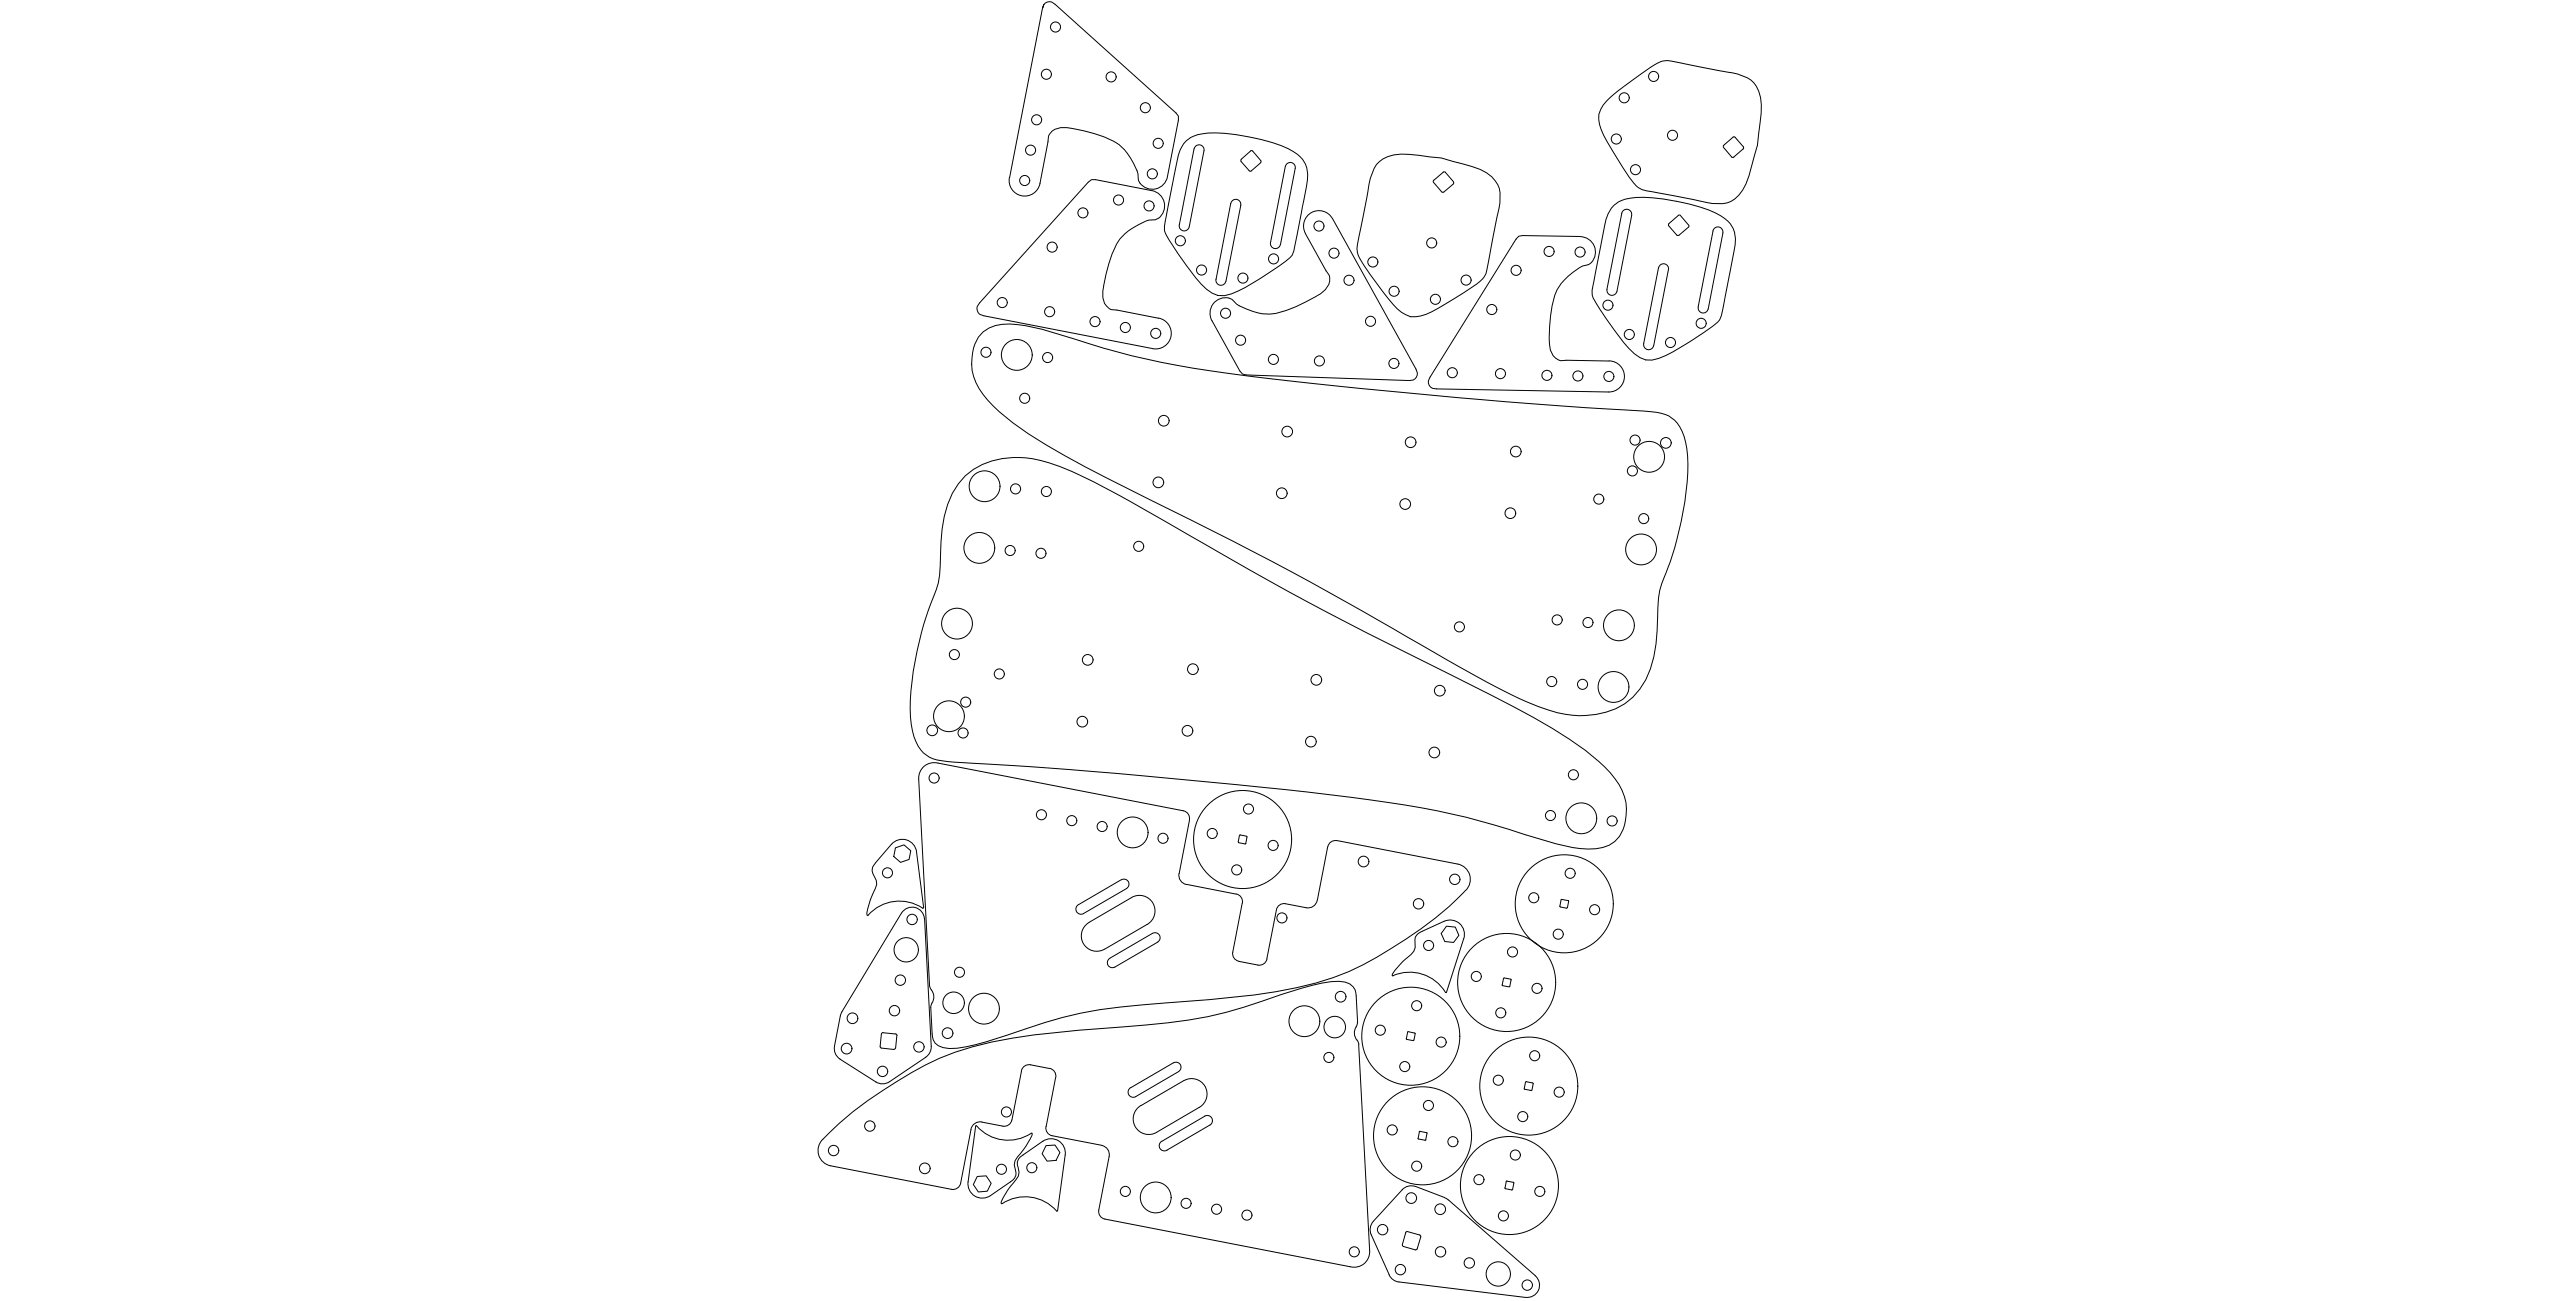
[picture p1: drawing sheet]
<svg xmlns="http://www.w3.org/2000/svg" width="1056mm" height="533mm" viewBox="0 0 1056 533" stroke-linecap="round" stroke-linejoin="round" font-family="sans-serif">
<!-- layer: 0 -->
<path d="M329.4 0v532h397.4v-532v532h-397.4z" fill="none" stroke="#fff" stroke-width=".41"/>
<g fill="none" stroke="#000" stroke-width=".41">
<path d="M427.4 3.5l-13.4 69.3M428 1.9l-.6 1.6 .6-1.6a2.79 2.79 0 0 1 3.2-1.1l1.4 1 49.6 44.6 1 1.2v1.7l-4.5 23.2a6.3 6.3 0 0 1-4.8 4.9 6.3 6.3 0 0 1-6.5-2.3M486.4 57.7a16.2 16.2 0 0 1 12.1-3.2 90.3 90.3 0 0 1 29.6 6.4 12.3 12.3 0 0 1 8.1 10.6 89.3 89.3 0 0 1-2.6 15.7l-2.7 13.8a8.8 8.8 0 0 1-4.8 6.9l-7.5 5.1a53.3 53.3 0 0 1-16.6 8.2 11.3 11.3 0 0 1-9.6-4.8 141.5 141.5 0 0 1-14.1-19.9 6.4 6.4 0 0 1-.5-5.8l4.8-24.5a14.3 14.3 0 0 1 3.8-8.5zM658.8 41.3a143.6 143.6 0 0 1 22-16 15.8 15.8 0 0 1 8.2 .5l18 3.5a21.1 21.1 0 0 1 12.1 4.7 16 16 0 0 1 3 12.4l-1.5 13.1-1.3 4.6a47.2 47.2 0 0 1-4.8 13.9 11.1 11.1 0 0 1-12.4 5.4l-25-4.9a9.4 9.4 0 0 1-8.1-4.6l-8.2-12.6a31 31 0 0 1-5.3-12.3 10.2 10.2 0 0 1 3.3-7.7zM706.8 59.6l4.2-3.5 3.9 4.6-4.5 3.9-3.7-4.2zM413.9 72.8a6.4 6.4 0 0 0 5 7.5 6.4 6.4 0 0 0 7.5-5.1l3.3-17.1a5.2 5.2 0 0 1 5.2-5.8 53.1 53.1 0 0 1 24 7 27.1 27.1 0 0 1 7.7 11.9l.2 2.7 .6 1.2M472.3 78.2l-23.1-4.5h-1.7l-1.3 1-44.6 49.5a3 3 0 0 0-.9 3.2 3 3 0 0 0 2.7 2.1l69.3 13.4M472.4 78.2a6.4 6.4 0 0 1 5 4.8 6.4 6.4 0 0 1-2.4 6.5M489.6 61l-6 31.2M489.6 61a2.05 2.05 0 0 1 2.4-1.6 2.05 2.05 0 0 1 1.6 2.4l-6 31.2a2.06 2.06 0 0 1-2.4 1.6 2.06 2.06 0 0 1-1.7-2.4M508.8 66.2l3.4 3.8M512.2 70l.9 .1"/>
<path d="M513.7 62l3.3 3.8M513.7 62l-1-.1-3.7 3.4-.1 .8M516.9 66.7l-3.8 3.3M516.9 65.9v.8M527 68.3l-6.1 31.2a2.06 2.06 0 0 0 1.7 2.4 2.06 2.06 0 0 0 2.4-1.7M527 68.3a2.06 2.06 0 0 1 2.4-1.7 2.06 2.06 0 0 1 1.7 2.5l-6.1 31.2M565.5 66.3a15.3 15.3 0 0 1 12.5-3l13 1.5 4.7 1.4a50.1 50.1 0 0 1 13.8 4.7 11.3 11.3 0 0 1 5.5 12.3l-4.9 25.1a10.3 10.3 0 0 1-6.2 9.2l-11.1 7a31 31 0 0 1-12.3 5.4h-2.1a15 15 0 0 1-7.3-5.2 126 126 0 0 1-14.2-20.1 16 16 0 0 1 .4-8.3l3.6-17.9a26.9 26.9 0 0 1 3.5-11zM587.8 74.8l.1-.9 4.1-3.4 .7 .2 3.2 3.8 .2 .5-4.1 3.7h-.9M587.8 74.8l3.3 3.9M474.9 89.5l-1.1 .6a10 10 0 0 0-6.9 2 20 20 0 0 0-10.9 12 59.6 59.6 0 0 0-3.8 17.9 5.1 5.1 0 0 0 5.8 5.1l17.1 3.4M504.6 83.4l-6 31.2M504.7 83.4a2.06 2.06 0 0 1 2.4-1.6 2.06 2.06 0 0 1 1.6 2.4l-6 31.1"/>
<path d="M648 97l-23.7-.4-1.6 .2-1.1 1.2-35.2 56.6a2.93 2.93 0 0 0-.4 3.3 2.93 2.93 0 0 0 3 1.5l70.6 1.3M648 97a6.3 6.3 0 0 1 5.7 3.9 6.3 6.3 0 0 1-1.2 6.8M661.8 84.1a16.2 16.2 0 0 1 12.1-3.2 89.6 89.6 0 0 1 29.5 6.4 12.2 12.2 0 0 1 8.2 10.6l-.6 5-4.3 22.4a11.9 11.9 0 0 1-2.4 6.8l-.7 .6a134.9 134.9 0 0 1-20.5 13l-3 1.2a8.9 8.9 0 0 1-10-1.9 120.3 120.3 0 0 1-14.1-18.3l-1.8-2.7a7.2 7.2 0 0 1-1-6.9l3.1-15.9a75.2 75.2 0 0 1 3-13.4l1.4-2.4zM669 88.2a2.05 2.05 0 0 0-1.6-2.4 2.05 2.05 0 0 0-2.4 1.6l-6.1 31.2a2.06 2.06 0 0 0 1.6 2.5 2.06 2.06 0 0 0 2.5-1.7l6-31.1M688.1 88.3l.8-.1 3.6 4.5-4.6 3.9-3.8-4.5 4-3.8M706.4 95.5a2.06 2.06 0 0 0-1.6-2.4 2.06 2.06 0 0 0-2.5 1.6l-6 31.2a2.08 2.08 0 0 0 1.6 2.4 2.08 2.08 0 0 0 2.5-1.6M706.4 95.5l-6 31.2M498.6 114.5a2.06 2.06 0 0 0 1.6 2.4 2.06 2.06 0 0 0 2.4-1.6M652.5 107.7l-1.1 .8a10.8 10.8 0 0 0-6.4 3.1 19.7 19.7 0 0 0-8.6 13.7 60.4 60.4 0 0 0-.7 18.3 5.2 5.2 0 0 0 6.6 4.1l17.5 .3M403.2 136a17.2 17.2 0 0 1 14.1-2.9l10 1.9 13.1 3.9a343.8 343.8 0 0 0 71.4 15.3l45.9 5.1 40.4 3.8 51.8 4a346.2 346.2 0 0 1 31.1 2.3 12.5 12.5 0 0 1 9.5 9.5 48.6 48.6 0 0 1 1.3 18.8 137 137 0 0 1-10.4 41.6 41.6 41.6 0 0 0-1.8 14.3 59.7 59.7 0 0 1-4.8 25.1 26.2 26.2 0 0 1-20.4 14.2 42.9 42.9 0 0 1-23.7-3.2 320.6 320.6 0 0 1-42.8-22.3l-10.9-6.2a1485.7 1485.7 0 0 0-106.5-56.8 492.5 492.5 0 0 1-48.7-26.5 73.3 73.3 0 0 1-18.7-16.2 20.7 20.7 0 0 1-1.9-23.5zM475.1 130.4a6.4 6.4 0 0 1 5 7.5 6.4 6.4 0 0 1-7.4 5M498 124a5.7 5.7 0 0 1 9 .7 23.2 23.2 0 0 0 24.2 1.1 46.1 46.1 0 0 0 12.2-7.1 5.2 5.2 0 0 0 .3-7.7l-8.4-15.3a6.3 6.3 0 0 1 2.4-8.6 6.3 6.3 0 0 1 8.7 2.5l34.2 61.7a2.97 2.97 0 0 1 .1 3.4 2.97 2.97 0 0 1-3 1.3l-66.7-2.3-1.5-.3-1.1-1.3-11.5-20.6a6.4 6.4 0 0 1 1.1-7.5z"/>
<path d="M659.8 148a6.4 6.4 0 0 1 6.3 6.4 6.4 6.4 0 0 1-6.5 6.3M678 141.7a2.06 2.06 0 0 1-2.4 1.6 2.06 2.06 0 0 1-1.6-2.4l6-31.1a2.08 2.08 0 0 1 2.5-1.6 2.08 2.08 0 0 1 1.6 2.4l-6 31.1M395.8 195.1a33.8 33.8 0 0 1 30.9-6.3 151 151 0 0 1 32.4 14.4l29.2 16.6a1485.7 1485.7 0 0 0 106.4 56.8 492.5 492.5 0 0 1 48.8 26.5 73.3 73.3 0 0 1 18.7 16.2 20.7 20.7 0 0 1 1.9 23.5 12.6 12.6 0 0 1-9.8 5.2 45 45 0 0 1-16.3-2.1l-13.1-3.8a314.2 314.2 0 0 0-63.4-14.2l-25.3-3.2-28.6-2.9-50.3-4.7-41.9-3.2a346.2 346.2 0 0 1-31.2-2.3 13.8 13.8 0 0 1-10.1-11.9 66.3 66.3 0 0 1 .4-24.6 140 140 0 0 1 9.4-33.4 40.9 40.9 0 0 0 1.7-14.3 59.6 59.6 0 0 1 4.9-25.1l2.4-3.9zM367.2 347.6l3.4-1.2 2.8 2.4-.7 3.6-3.4 1.2-2.8-2.4zM483.4 358.1a3.8 3.8 0 0 0 3.1 4.5M483.5 358.1l4.2-22a3.1 3.1 0 0 0-2.5-3.7l-100.6-19.5a6.3 6.3 0 0 0-7.9 6.4l4.4 84.6 .8 1.9M507.9 345.5l2.6 .5M507.9 345.4l-.2-.2 .5-2.6 .3-.3 2.8 .7-.5 2.8M510.9 345.8l-.4 .2M378.3 372.4a17.1 17.1 0 0 0-22.4 2.8M378.6 372.1l-.3 .2M378.7 372.1l-2.9-22.9a5.9 5.9 0 0 0-4.1-4.8 5.9 5.9 0 0 0-6.2 1.7l-6.5 7.6a4 4 0 0 0-.6 5.5l.9 1.7 .2 1.7-2.4 5.6a15.2 15.2 0 0 0-1.5 7.1h.4"/>
<path d="M459.7 360.7l-17.5 10.2a2.13 2.13 0 0 0-.8 2.9 2.13 2.13 0 0 0 2.9 .8M459.8 360.7a2.06 2.06 0 0 1 2.8 .8 2.06 2.06 0 0 1-.7 2.8l-17.6 10.2M464 368a6.4 6.4 0 0 1 8.7 2.3 6.4 6.4 0 0 1-2.3 8.7l-17.5 10.2M464 368l-17.5 10.2a6.3 6.3 0 0 0-2.3 8.7 6.3 6.3 0 0 0 8.7 2.3M486.5 362.6l20.4 3.9a3.2 3.2 0 0 1 2.5 3.8M509.3 370.3l-3.8 20.1a3.2 3.2 0 0 0 2.4 3.7l7.8 1.6a3.2 3.2 0 0 0 3.8-2.6M540.1 369.2a3.8 3.8 0 0 1-4.5 3l-8.6-1.7a3.1 3.1 0 0 0-3.6 2.5l-4 20.1M593.1 379.7l3.6 .4 1.5 3.4-2.2 2.9-3.6-.4-1.5-3.3zM600.9 365.1a130.2 130.2 0 0 1-30.6 23.8 104.9 104.9 0 0 1-38.6 16l-8.5 1.7a670.9 670.9 0 0 1-54.8 5.4 169.3 169.3 0 0 0-47.6 9.8 148.9 148.9 0 0 1-28.4 8 10.3 10.3 0 0 1-9-2.1l-.7-1.4-.5-2.4-.6-10.8 .6-1.9M600.9 365.1a6.4 6.4 0 0 0-3.2-10.8l-49.6-9.7a3.2 3.2 0 0 0-3.7 2.6l-4.3 21.9M639.6 371.5l.2 .3M639.8 371.9l2.6 .5"/>
<path d="M642.6 372.1l-.2 .2M643 369.2l.2 .3-.5 2.6M643 369.3l-2.8-.5-.6 2.7M454.6 393.2l18-10.5a2.06 2.06 0 0 1 2.8 .7 2.06 2.06 0 0 1-.7 2.8l-17.6 10.3a2.06 2.06 0 0 1-2.6-.5 2.06 2.06 0 0 1 .1-2.8zM570.8 400l.4 .1M600.1 384.9l-7.2 22.1a17.4 17.4 0 0 0-21.7-7M600.2 384.9a5.9 5.9 0 0 0-1.7-6.2 5.9 5.9 0 0 0-6.4-1l-9 4.1a4 4 0 0 0-2.9 4.7 5.8 5.8 0 0 1-3.2 6.2l-1.8 1.5-3.2 3.6-1.1 2.1M344.6 416.5l-2.4 12.5a5 5 0 0 0 2.2 5.2M345.2 414.8l24.5-40.4a5 5 0 0 1 5.5-2.3 5 5 0 0 1 3.8 4.6l2.8 52.3-.1 1.4-.6 1.4-1.5 1.6M345.2 414.9l-.6 1.6M381.9 405.9a4.4 4.4 0 0 1 .2 5.3M556.6 419.1l-.6 1.9"/>
<path d="M556.6 419.1l-.5-10.8a5.4 5.4 0 0 0-4.5-5.6 30.3 30.3 0 0 0-13.4 1.2l-12.6 3.8a184.1 184.1 0 0 1-55.8 12.5 665.6 665.6 0 0 0-54.7 5.4 112.8 112.8 0 0 0-47.2 17.7 127.1 127.1 0 0 0-31.5 25 6.4 6.4 0 0 0 4.2 9.7l49.5 9.6a3.2 3.2 0 0 0 3.8-2.5l4.2-22.1a3.7 3.7 0 0 1 4.5-3M615.9 403.8l.2 .3 2.6 .5M616.7 401l-.8 2.8M616.8 400.9l2.6 .5M619.4 401.5l.2 .3M619.6 401.8l-.8 2.8M344.4 434.2l14.8 9.4M360.9 429l.5 .7 5.1 .6M362.1 423.4l5.1 .5M362.1 423.4l-.7 .6-.5 5M367.2 423.9l.6 .7M367.7 424.6l-.5 5.1-.7 .5"/>
<path d="M379.6 433.5l-14.9 10M418.8 439.1l-3.9 20.1M430.3 438.1l-7.8-1.5a3.2 3.2 0 0 0-3.7 2.5M430.3 438a3.2 3.2 0 0 1 2.6 3.8M556.1 421a4.8 4.8 0 0 0 .7 6.1l.3 .8 4.5 85a6.3 6.3 0 0 1-7.9 6.5l-100.7-19.6a3.1 3.1 0 0 1-2.5-3.7M580 423.5l-2.7-.5-.7 2.8 .2 .3 2.6 .6 .3-.3M580 423.5l.3 .3M580.3 423.8l-.5 2.6M364.7 443.5a5.1 5.1 0 0 1-5.6 .1M414.9 459.2a3.1 3.1 0 0 1-3.7 2.5l-8.6-1.6M432.8 441.8l-3.9 20.1M463.6 445.9a2.11 2.11 0 0 0-.8 2.9 2.11 2.11 0 0 0 2.9 .8l17.5-10.3a2.06 2.06 0 0 0 .8-2.8 2.06 2.06 0 0 0-2.9-.7l-17.5 10.2"/>
<path d="M485.4 443l-17.6 10.2a6.4 6.4 0 0 0-2.3 8.8 6.4 6.4 0 0 0 8.7 2.2l17.6-10.2a6.3 6.3 0 0 0 2.3-8.6 6.3 6.3 0 0 0-8.7-2.3M493.9 457.6a2.13 2.13 0 0 1 3 .8 2.13 2.13 0 0 1-.8 2.9M494 457.6l-17.6 10.3a2.13 2.13 0 0 0-.8 2.9 2.13 2.13 0 0 0 2.9 .8M628.4 444l-2.9-.4-.5 2.7 .1 .3 3 .3M628.4 444l.2 .3M628.6 444.3l-.5 2.6M422.8 464.6l.4 .4-.1 .6-3.8 6.2a11 11 0 0 0-3.4 5.8 6.2 6.2 0 0 1 .1 5.4l-1.7 1.6-8.2 5.6a5.9 5.9 0 0 1-6.4 .2 5.9 5.9 0 0 1-2.8-5.8l3.3-23.1a17.4 17.4 0 0 0 22.6 3.1M428.9 461.9a3.2 3.2 0 0 0 2.5 3.8l20.4 3.9M428.9 469.7l3.7-.2 2 3-1.6 3.2-3.7 .4-2-3.1zM451.8 469.7a3.8 3.8 0 0 1 3 4.4l-4.3 22M496.1 461.3l-17.6 10.3M582 464.1l-.5 2.6"/>
<path d="M582.3 463.8l-.4 .2M582.3 463.9l2.8 .6-.5 3-3.1-.5-.1-.3M400.7 482.3l3.7-.2 2 3-1.6 3.3-3.7 .3-2-3.1zM410.9 493.5l-.4-.4 .8-2 2.5-4.1 2.8-3.3a5.4 5.4 0 0 0 .5-6.2 3.9 3.9 0 0 1 2.4-4l8.1-5.6a5.9 5.9 0 0 1 6.4-.2 5.9 5.9 0 0 1 2.8 5.8l-3.3 23.1a17.5 17.5 0 0 0-22.6-3.1M592.3 491.1l1.5 .9 35.7 31M592.3 491l-11.8-4.5a5 5 0 0 0-5.6 1.3l-11.8 12.9a5.1 5.1 0 0 0-.9 5.5M617.3 487.4l2.6 .5 .3-.3M617.5 484.4l.4-.2 2.6 .6M617.6 484.4l-.6 2.6 .3 .4M620.5 484.7l.2 .3-.5 2.7M562.2 506.2l7.4 16.4M575 510.3l.4 .7"/>
<path d="M577.2 505l4.9 1.3M577.2 504.9l-.8 .5-1.4 4.9M582.1 506.3l.4 .8-1.7 5.3-5.4-1.4M569.5 522.6a5.1 5.1 0 0 0 4.1 3M573.6 525.6l51.9 6.3M629.5 523.1a5 5 0 0 1 1.3 5.8 5 5 0 0 1-5.2 3"/>
<circle cx="432.8" cy="11.1" r="2.06"/>
<circle cx="429" cy="30.4" r="2.06"/>
<circle cx="455.6" cy="31.5" r="2.06"/>
<circle cx="678" cy="31.3" r="2.06"/>
<circle cx="425" cy="49.1" r="2.06"/>
<circle cx="469.6" cy="44.2" r="2.06"/>
<circle cx="474.9" cy="58.8" r="2.06"/>
<circle cx="662.7" cy="57" r="2.06"/>
<circle cx="666" cy="40.1" r="2.06"/>
<circle cx="685.8" cy="55.5" r="2.06"/>
<circle cx="420.1" cy="74" r="2.06"/>
<circle cx="422.6" cy="61.6" r="2.06"/>
<circle cx="472.5" cy="71.3" r="2.06"/>
<circle cx="670.6" cy="69.6" r="2.06"/>
<circle cx="444" cy="87.3" r="2.06"/>
<circle cx="458.6" cy="82" r="2.06"/>
<circle cx="471.1" cy="84.4" r="2.06"/>
<circle cx="484" cy="98.7" r="2.06"/>
<circle cx="540.8" cy="92.7" r="2.06"/>
<circle cx="587" cy="99.6" r="2.06"/>
<circle cx="431.4" cy="101.3" r="2.06"/>
<circle cx="492.7" cy="110.7" r="2.06"/>
<circle cx="509.6" cy="114" r="2.06"/>
<circle cx="522.2" cy="106.1" r="2.06"/>
<circle cx="547" cy="103.8" r="2.06"/>
<circle cx="553.1" cy="114.9" r="2.06"/>
<circle cx="562.9" cy="107.4" r="2.06"/>
<circle cx="571.6" cy="119.4" r="2.06"/>
<circle cx="601.1" cy="114.8" r="2.06"/>
<circle cx="621.6" cy="110.8" r="2.06"/>
<circle cx="635.2" cy="103.1" r="2.06"/>
<circle cx="647.9" cy="103.3" r="2.06"/>
<circle cx="410.9" cy="124" r="2.06"/>
<circle cx="430.4" cy="127.8" r="2.06"/>
<circle cx="449" cy="131.9" r="2.06"/>
<circle cx="461.4" cy="134.3" r="2.06"/>
<circle cx="473.9" cy="136.7" r="2.06"/>
<circle cx="502.5" cy="128.4" r="2.06"/>
<circle cx="508.7" cy="139.5" r="2.06"/>
<circle cx="561.9" cy="131.7" r="2.06"/>
<circle cx="588.5" cy="122.7" r="2.06"/>
<circle cx="611.7" cy="126.9" r="2.06"/>
<circle cx="659.3" cy="125.1" r="2.06"/>
<circle cx="668.1" cy="137.1" r="2.06"/>
<circle cx="697.5" cy="132.6" r="2.06"/>
<circle cx="404.3" cy="144.4" r="2.06"/>
<circle cx="416.9" cy="145.5" r="6.3"/>
<circle cx="429.5" cy="146.6" r="2.06"/>
<circle cx="522.1" cy="147.4" r="2.06"/>
<circle cx="541" cy="148" r="2.06"/>
<circle cx="571.5" cy="149" r="2.06"/>
<circle cx="595.5" cy="152.8" r="2.06"/>
<circle cx="615.2" cy="153.2" r="2.06"/>
<circle cx="634.3" cy="153.9" r="2.06"/>
<circle cx="647" cy="154.1" r="2.06"/>
<circle cx="659.7" cy="154.3" r="2.06"/>
<circle cx="684.9" cy="140.4" r="2.06"/>
<circle cx="420.1" cy="163.3" r="2.06"/>
<circle cx="477.2" cy="172.5" r="2.19"/>
<circle cx="527.8" cy="176.9" r="2.19"/>
<circle cx="403.7" cy="199.4" r="6.3"/>
<circle cx="474.9" cy="197.8" r="2.19"/>
<circle cx="578.4" cy="181.3" r="2.19"/>
<circle cx="621.5" cy="185.1" r="2.19"/>
<circle cx="669.3" cy="193.1" r="2.06"/>
<circle cx="670.4" cy="180.4" r="2.06"/>
<circle cx="676.2" cy="187.3" r="6.3"/>
<circle cx="683" cy="181.6" r="2.19"/>
<circle cx="416.4" cy="200.4" r="2.06"/>
<circle cx="429" cy="201.5" r="2.06"/>
<circle cx="525.6" cy="202.2" r="2.19"/>
<circle cx="576.2" cy="206.7" r="2.19"/>
<circle cx="619.3" cy="210.4" r="2.19"/>
<circle cx="655.5" cy="204.6" r="2.06"/>
<circle cx="674" cy="212.6" r="2.06"/>
<circle cx="401.5" cy="224.6" r="6.3"/>
<circle cx="414.2" cy="225.7" r="2.06"/>
<circle cx="426.8" cy="226.9" r="2.06"/>
<circle cx="466.9" cy="224" r="2.06"/>
<circle cx="672.9" cy="225.3" r="6.3"/>
<circle cx="392.4" cy="255.7" r="6.3"/>
<circle cx="598.4" cy="257" r="2.06"/>
<circle cx="638.5" cy="254.2" r="2.06"/>
<circle cx="651.1" cy="255.2" r="2.06"/>
<circle cx="663.8" cy="256.4" r="6.3"/>
<circle cx="391.3" cy="268.4" r="2.06"/>
<circle cx="409.7" cy="276.3" r="2.06"/>
<circle cx="446" cy="270.5" r="2.19"/>
<circle cx="489.1" cy="274.4" r="2.19"/>
<circle cx="539.7" cy="278.7" r="2.19"/>
<circle cx="636.2" cy="279.4" r="2.06"/>
<circle cx="382.2" cy="299.4" r="2.19"/>
<circle cx="389.1" cy="293.7" r="6.3"/>
<circle cx="396" cy="287.9" r="2.06"/>
<circle cx="443.8" cy="295.9" r="2.19"/>
<circle cx="486.9" cy="299.6" r="2.19"/>
<circle cx="590.3" cy="283.2" r="2.19"/>
<circle cx="648.9" cy="280.6" r="2.06"/>
<circle cx="661.6" cy="281.7" r="6.3"/>
<circle cx="383" cy="319" r="2.06"/>
<circle cx="394.9" cy="300.5" r="2.06"/>
<circle cx="537.5" cy="304.1" r="2.19"/>
<circle cx="588.1" cy="308.5" r="2.19"/>
<circle cx="645.1" cy="317.7" r="2.06"/>
<circle cx="427" cy="334" r="2.06"/>
<circle cx="439.5" cy="336.5" r="2.06"/>
<circle cx="451.9" cy="338.9" r="2.06"/>
<circle cx="511.9" cy="331.7" r="2.06"/>
<circle cx="635.7" cy="334.4" r="2.06"/>
<circle cx="648.4" cy="335.5" r="6.3"/>
<circle cx="661" cy="336.6" r="2.06"/>
<circle cx="363.9" cy="357.9" r="2.06"/>
<circle cx="464.4" cy="341.3" r="6.3"/>
<circle cx="476.9" cy="343.7" r="2.06"/>
<circle cx="497" cy="341.7" r="2.06"/>
<circle cx="507.1" cy="356.6" r="2.06"/>
<circle cx="509.5" cy="344.2" r="20.1"/>
<circle cx="522" cy="346.6" r="2.06"/>
<circle cx="559.1" cy="353.2" r="2.19"/>
<circle cx="643.8" cy="358" r="2.06"/>
<circle cx="374" cy="377" r="2.13"/>
<circle cx="525.6" cy="376.3" r="2.06"/>
<circle cx="581.6" cy="370.6" r="2.13"/>
<circle cx="596.5" cy="360.5" r="2.13"/>
<circle cx="628.9" cy="368.1" r="2.06"/>
<circle cx="641.4" cy="370.6" r="20.1"/>
<circle cx="653.8" cy="373" r="2.06"/>
<circle cx="371.6" cy="389.4" r="5"/>
<circle cx="393.4" cy="398.6" r="2.06"/>
<circle cx="585.8" cy="387.6" r="2.06"/>
<circle cx="620.2" cy="390.3" r="2.06"/>
<circle cx="638.9" cy="383" r="2.06"/>
<circle cx="349.5" cy="417.5" r="2.19"/>
<circle cx="366.7" cy="414.4" r="2.13"/>
<circle cx="369.2" cy="401.9" r="2.13"/>
<circle cx="391" cy="411.1" r="4.4"/>
<circle cx="403.4" cy="413.5" r="6.3"/>
<circle cx="534.8" cy="418.7" r="6.3"/>
<circle cx="549.7" cy="408.7" r="2.19"/>
<circle cx="580.9" cy="412.3" r="2.06"/>
<circle cx="605.3" cy="400.3" r="2.06"/>
<circle cx="615.3" cy="415.3" r="2.06"/>
<circle cx="617.8" cy="402.8" r="20.1"/>
<circle cx="630.2" cy="405.2" r="2.06"/>
<circle cx="347.1" cy="429.9" r="2.19"/>
<circle cx="361.9" cy="439.3" r="2.13"/>
<circle cx="376.8" cy="429.2" r="2.13"/>
<circle cx="388.5" cy="423.6" r="2.19"/>
<circle cx="544.9" cy="433.5" r="2.06"/>
<circle cx="547.3" cy="421.1" r="4.4"/>
<circle cx="565.9" cy="422.4" r="2.06"/>
<circle cx="576" cy="437.3" r="2.06"/>
<circle cx="578.5" cy="424.8" r="20.1"/>
<circle cx="590.9" cy="427.3" r="2.06"/>
<circle cx="629.3" cy="432.8" r="2.06"/>
<circle cx="412.7" cy="455.9" r="2.06"/>
<circle cx="585.7" cy="453.2" r="2.06"/>
<circle cx="614.3" cy="442.9" r="2.06"/>
<circle cx="624.4" cy="457.8" r="2.06"/>
<circle cx="626.8" cy="445.3" r="20.1"/>
<circle cx="639.3" cy="447.8" r="2.06"/>
<circle cx="341.8" cy="471.7" r="2.13"/>
<circle cx="356.6" cy="461.7" r="2.13"/>
<circle cx="379.2" cy="479" r="2.19"/>
<circle cx="410.6" cy="479.4" r="2.06"/>
<circle cx="423.1" cy="478.8" r="2.06"/>
<circle cx="570.8" cy="463.3" r="2.06"/>
<circle cx="580.9" cy="478.1" r="2.06"/>
<circle cx="583.3" cy="465.7" r="20.1"/>
<circle cx="595.7" cy="468.1" r="2.06"/>
<circle cx="621.3" cy="473.6" r="2.06"/>
<circle cx="461.4" cy="488.5" r="2.06"/>
<circle cx="473.9" cy="490.9" r="6.3"/>
<circle cx="486.3" cy="493.4" r="2.06"/>
<circle cx="498.8" cy="495.8" r="2.06"/>
<circle cx="511.3" cy="498.2" r="2.06"/>
<circle cx="578.6" cy="491.2" r="2.19"/>
<circle cx="590.5" cy="495.8" r="2.19"/>
<circle cx="606.4" cy="483.6" r="2.06"/>
<circle cx="616.4" cy="498.5" r="2.06"/>
<circle cx="618.9" cy="486.1" r="20.1"/>
<circle cx="631.3" cy="488.5" r="2.06"/>
<circle cx="555.3" cy="513.2" r="2.06"/>
<circle cx="566.9" cy="504.2" r="2.13"/>
<circle cx="590.6" cy="513.2" r="2.13"/>
<circle cx="602.5" cy="517.8" r="2.13"/>
<circle cx="574.2" cy="520.5" r="2.13"/>
<circle cx="614.3" cy="522.3" r="5"/>
<circle cx="626.2" cy="526.9" r="2.13"/>
</g>
</svg>
